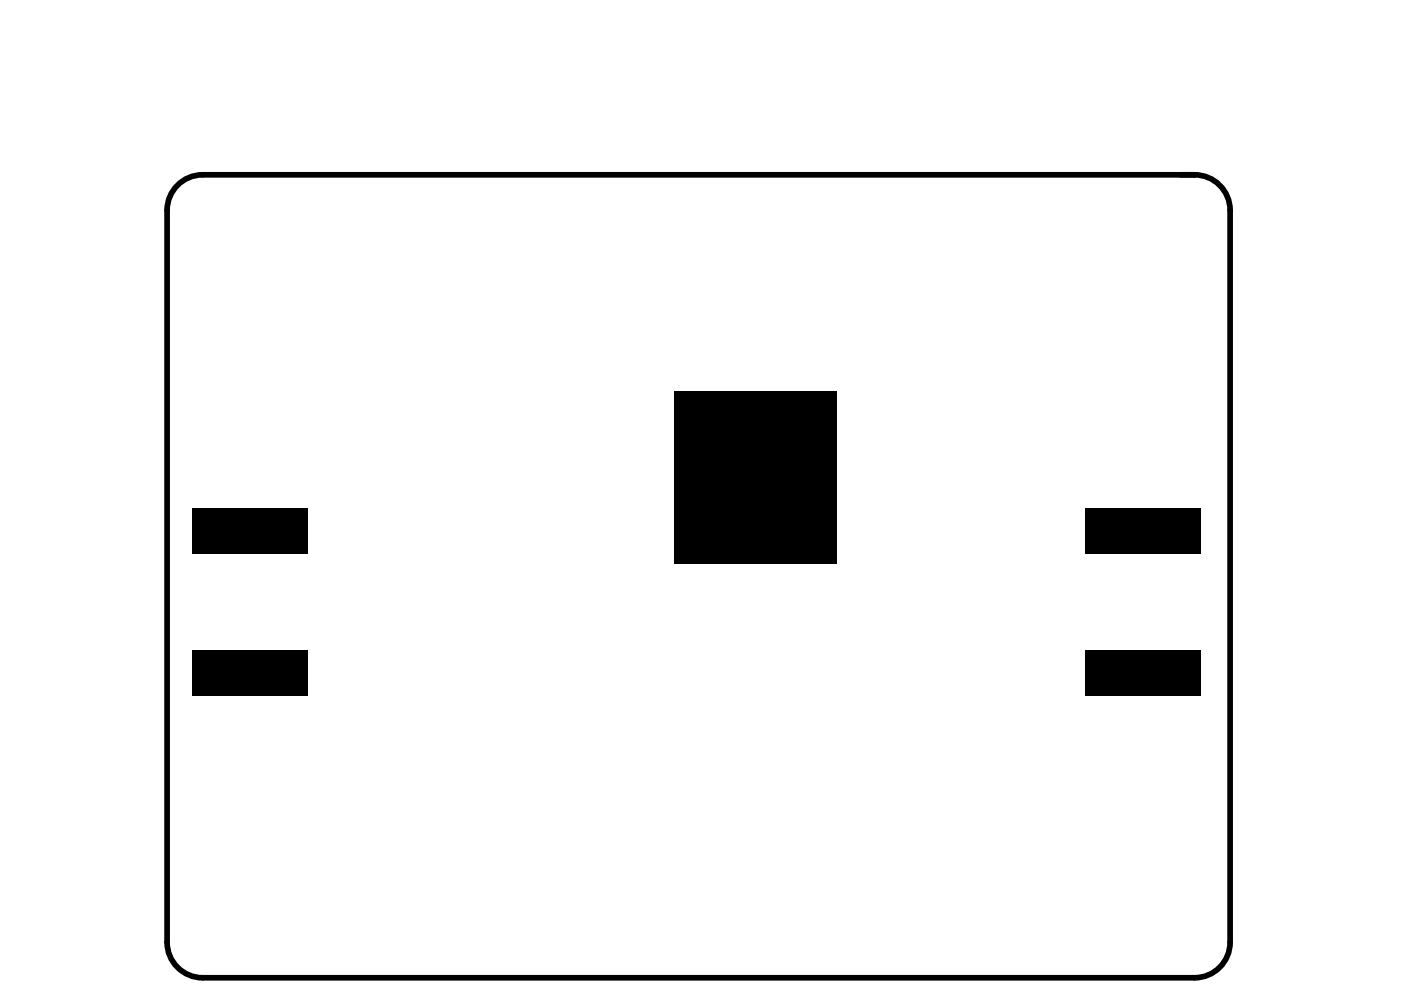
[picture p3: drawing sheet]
<svg xmlns="http://www.w3.org/2000/svg" width="297mm" height="210mm" viewBox="0 0 297 210" stroke-linecap="round" stroke-linejoin="round" font-family="sans-serif">
<path d="M37.3 39.7a7.5 7.5 0 0 1 5.7-2.6h210.3a7.5 7.5 0 0 1 7.5 7.5v155.2a7.5 7.5 0 0 1-7.5 7.5h-210.3a7.5 7.5 0 0 1-7.6-7.5v-155.2a7.5 7.5 0 0 1 1.9-4.9z" fill="none" stroke="#000" stroke-width="1.2"/>
<g fill="#fff">
<circle cx="115.1" cy="81.3" r=".98"/>
<circle cx="109.4" cy="81.3" r=".98"/>
<circle cx="109.5" cy="65.3" r=".98"/>
<circle cx="115.3" cy="65.3" r=".98"/>
<circle cx="104.9" cy="76.5" r=".98"/>
<circle cx="104.9" cy="70.7" r=".98"/>
<circle cx="113.9" cy="106.7" r=".98"/>
<circle cx="113.9" cy="91.7" r=".98"/>
<circle cx="113.9" cy="97.4" r=".98"/>
<circle cx="175" cy="107.9" r=".98"/>
<circle cx="167.4" cy="107.9" r=".98"/>
<circle cx="159.9" cy="107.9" r=".98"/>
<circle cx="152.3" cy="107.9" r=".98"/>
<circle cx="144.8" cy="107.9" r=".98"/>
<circle cx="144.8" cy="100.4" r=".98"/>
<circle cx="152.3" cy="100.4" r=".98"/>
<circle cx="159.9" cy="100.4" r=".98"/>
<circle cx="167.4" cy="100.4" r=".98"/>
<circle cx="175" cy="100.4" r=".98"/>
<circle cx="144.8" cy="92.9" r=".98"/>
<circle cx="152.3" cy="92.9" r=".98"/>
<circle cx="159.9" cy="92.9" r=".98"/>
<circle cx="167.4" cy="92.9" r=".98"/>
<circle cx="175" cy="92.9" r=".98"/>
<circle cx="144.8" cy="85.3" r=".98"/>
<circle cx="152.3" cy="85.3" r=".98"/>
<circle cx="159.9" cy="85.3" r=".98"/>
<circle cx="167.4" cy="85.3" r=".98"/>
<circle cx="175" cy="85.3" r=".98"/>
<circle cx="160" cy="140" r=".98"/>
<circle cx="129.9" cy="140" r=".98"/>
<circle cx="220.3" cy="140" r=".98"/>
<circle cx="212.8" cy="140" r=".98"/>
<circle cx="205.3" cy="140" r=".98"/>
<circle cx="197.7" cy="140" r=".98"/>
<circle cx="190.2" cy="140" r=".98"/>
<circle cx="182.6" cy="140" r=".98"/>
<circle cx="175.1" cy="140" r=".98"/>
<circle cx="167.6" cy="140" r=".98"/>
<circle cx="152.5" cy="140" r=".98"/>
<circle cx="145" cy="140" r=".98"/>
<circle cx="137.4" cy="140" r=".98"/>
<circle cx="122.3" cy="140" r=".98"/>
<circle cx="114.8" cy="140" r=".98"/>
<circle cx="107.3" cy="140" r=".98"/>
<circle cx="99.7" cy="140" r=".98"/>
<circle cx="92.2" cy="140" r=".98"/>
<circle cx="84.6" cy="140" r=".98"/>
<circle cx="62" cy="140" r=".98"/>
<circle cx="69.6" cy="140" r=".98"/>
<circle cx="77.1" cy="140" r=".98"/>
<circle cx="47" cy="140" r=".98"/>
<circle cx="54.5" cy="140" r=".98"/>
<circle cx="227.9" cy="140" r=".98"/>
<circle cx="235.4" cy="140" r=".98"/>
<circle cx="242.9" cy="140" r=".98"/>
<circle cx="250.5" cy="140" r=".98"/>
<circle cx="250.5" cy="115.6" r=".98"/>
<circle cx="242.9" cy="115.6" r=".98"/>
<circle cx="235.4" cy="115.6" r=".98"/>
<circle cx="227.9" cy="115.6" r=".98"/>
<circle cx="54.5" cy="115.6" r=".98"/>
<circle cx="47" cy="115.6" r=".98"/>
<circle cx="77.1" cy="115.6" r=".98"/>
<circle cx="69.6" cy="115.6" r=".98"/>
<circle cx="62" cy="115.6" r=".98"/>
<circle cx="84.6" cy="115.6" r=".98"/>
<circle cx="92.2" cy="115.6" r=".98"/>
<circle cx="99.7" cy="115.6" r=".98"/>
<circle cx="107.3" cy="115.6" r=".98"/>
<circle cx="114.8" cy="115.6" r=".98"/>
<circle cx="122.3" cy="115.6" r=".98"/>
<circle cx="145" cy="115.6" r=".98"/>
<circle cx="152.5" cy="115.6" r=".98"/>
<circle cx="160" cy="115.6" r=".98"/>
<circle cx="167.6" cy="115.6" r=".98"/>
<circle cx="175.1" cy="115.6" r=".98"/>
<circle cx="182.6" cy="115.6" r=".98"/>
<circle cx="190.2" cy="115.6" r=".98"/>
<circle cx="197.7" cy="115.6" r=".98"/>
<circle cx="205.3" cy="115.6" r=".98"/>
<circle cx="212.8" cy="115.6" r=".98"/>
<circle cx="220.3" cy="115.6" r=".98"/>
</g>
<g fill="#000">
<path d="M40.9 107.7h24.4v9.7h-24.4z" fill-rule="evenodd"/>
<path d="M142.9 83h34.4v36.6h-34.4z" fill-rule="evenodd"/>
<path d="M230.1 107.7h24.4v9.7h-24.4z" fill-rule="evenodd"/>
<path d="M40.9 137.9h24.4v9.6h-24.4z" fill-rule="evenodd"/>
<path d="M230.1 137.9h24.4v9.6h-24.4z" fill-rule="evenodd"/>
</g>
</svg>
